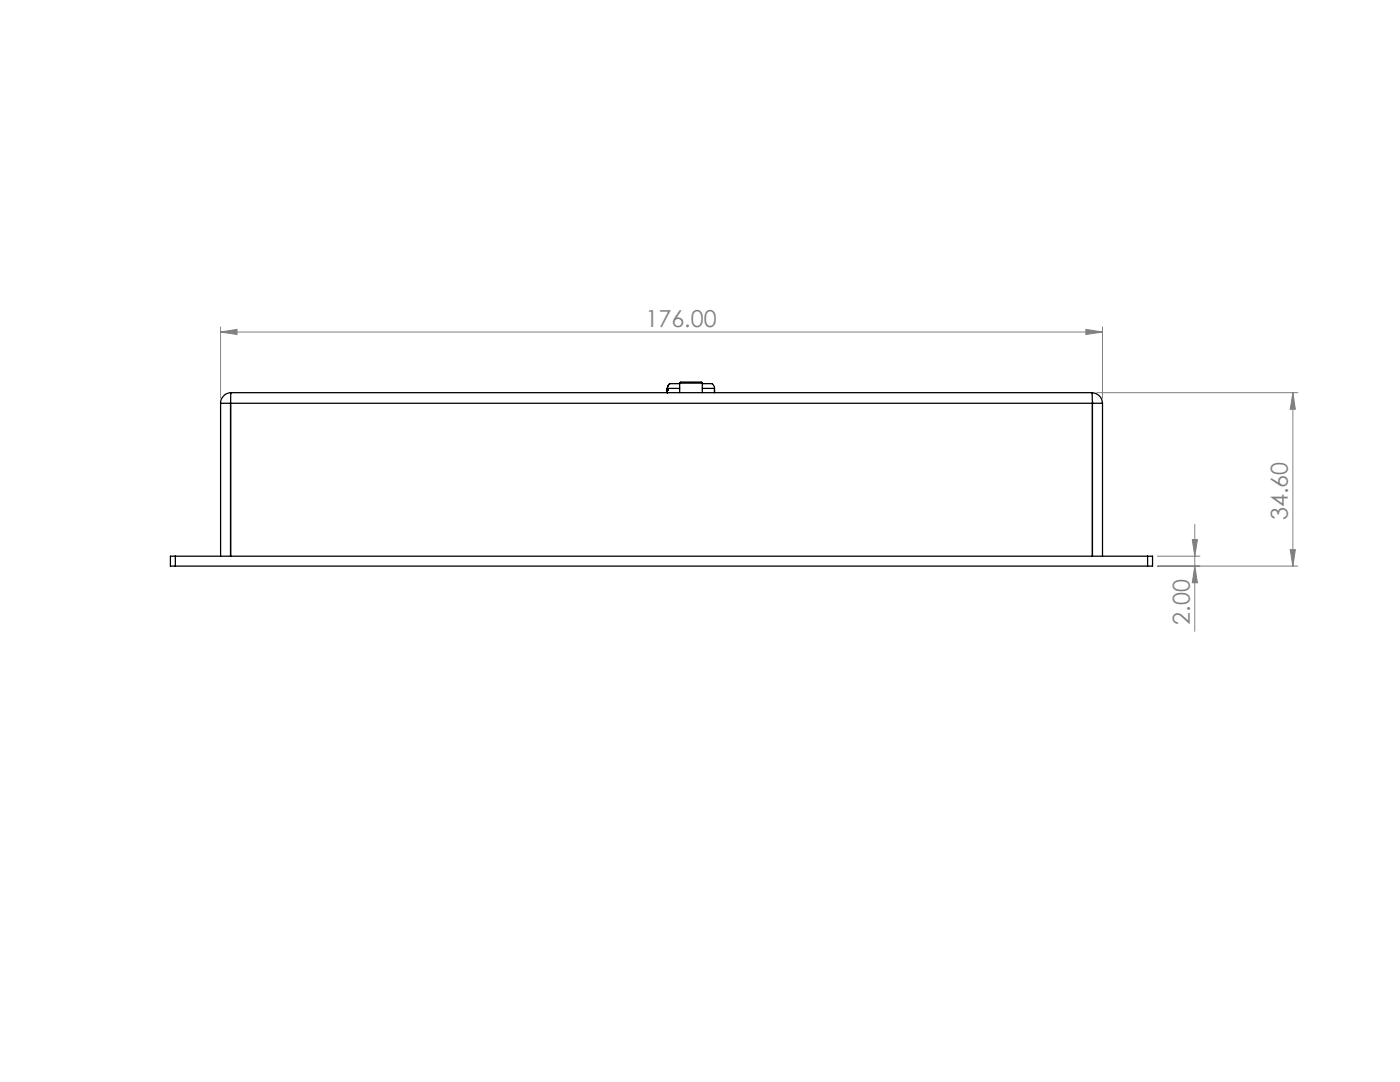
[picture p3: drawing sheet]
<svg xmlns="http://www.w3.org/2000/svg" width="279mm" height="216mm" viewBox="0 0 279 216" stroke-linecap="round" stroke-linejoin="round" font-family="sans-serif">
<defs><g id="words">
<g font-size="4.7" fill="#808080">
<text x="128.8" y="65.2">176.00</text>
<text x="257" y="103.8" transform="rotate(-90 257 103.8)">34.60</text>
<text x="237.5" y="124.7" transform="rotate(-90 237.5 124.7)">2.00</text>
</g>
</g></defs>
<g fill="none" stroke="#808080" stroke-width=".2">
<path d="M44 66.3l3.3-.6v1zM44 65.2v14.3M44 66.3h176M216.7 65.7l3.3 .6-3.3 .4zM218.9 78.4h40.1M220 65.2v14.3M258 78.4v34.6M258 78.4l.5 3.3h-1zM231 113h28M231 111h8.5M237.9 107.7h1.1l-.6 3.3zM238.4 104.6v21.4"/>
<path d="M238.4 113l.6 3.3h-1.1zM257.5 109.7h1l-.5 3.3z"/>
</g>
<g fill="#808080">
<path d="M44 66.3l3.3-.6v1zM216.7 65.7l3.3 .6-3.3 .4z"/>
<path d="M257.5 109.7h1l-.5 3.3zM258 78.4l.5 3.3h-1zM238.4 113l.6 3.3h-1.1zM237.9 107.7h1.1l-.6 3.3z"/>
</g>
<g fill="none" stroke="#000" stroke-width=".25">
<path d="M46.1 78.4l-.1 2.1M46.1 78.4a2.09 2.09 0 0 0-2.1 2.1M46.1 78.4h171.8M133.2 77.5h2.4M133.2 77.5v.9M133.2 77.8h.1M135.6 76.4l.3-.2h4l.3 .2M135.6 76.4h4.6M135.6 76.6h-1.4a.88 .88 0 0 0-1 .9M135.6 76.4v2M140.2 76.6h.6a1.85 1.85 0 0 1 1.5 .1l.3 .8M140.2 77.5h2.4"/>
<path d="M140.2 76.4v2M142.6 77.5v.9M217.9 78.4l.1 2.1M217.9 78.4a2.17 2.17 0 0 1 2.1 2.1M44 80.5h176M44 80.5v30.5M46 80.4v.1M46 80.5v30.5M218 80.5h.1M218 80.4v.1M218 80.5v30.5M220 80.5v30.5"/>
<path d="M35 111h-1v2h1M35 111v2M35 113h194M35 111h194M229 111h1v2h-1M229 111v2"/>
</g>
<use href="#words"/>
</svg>
